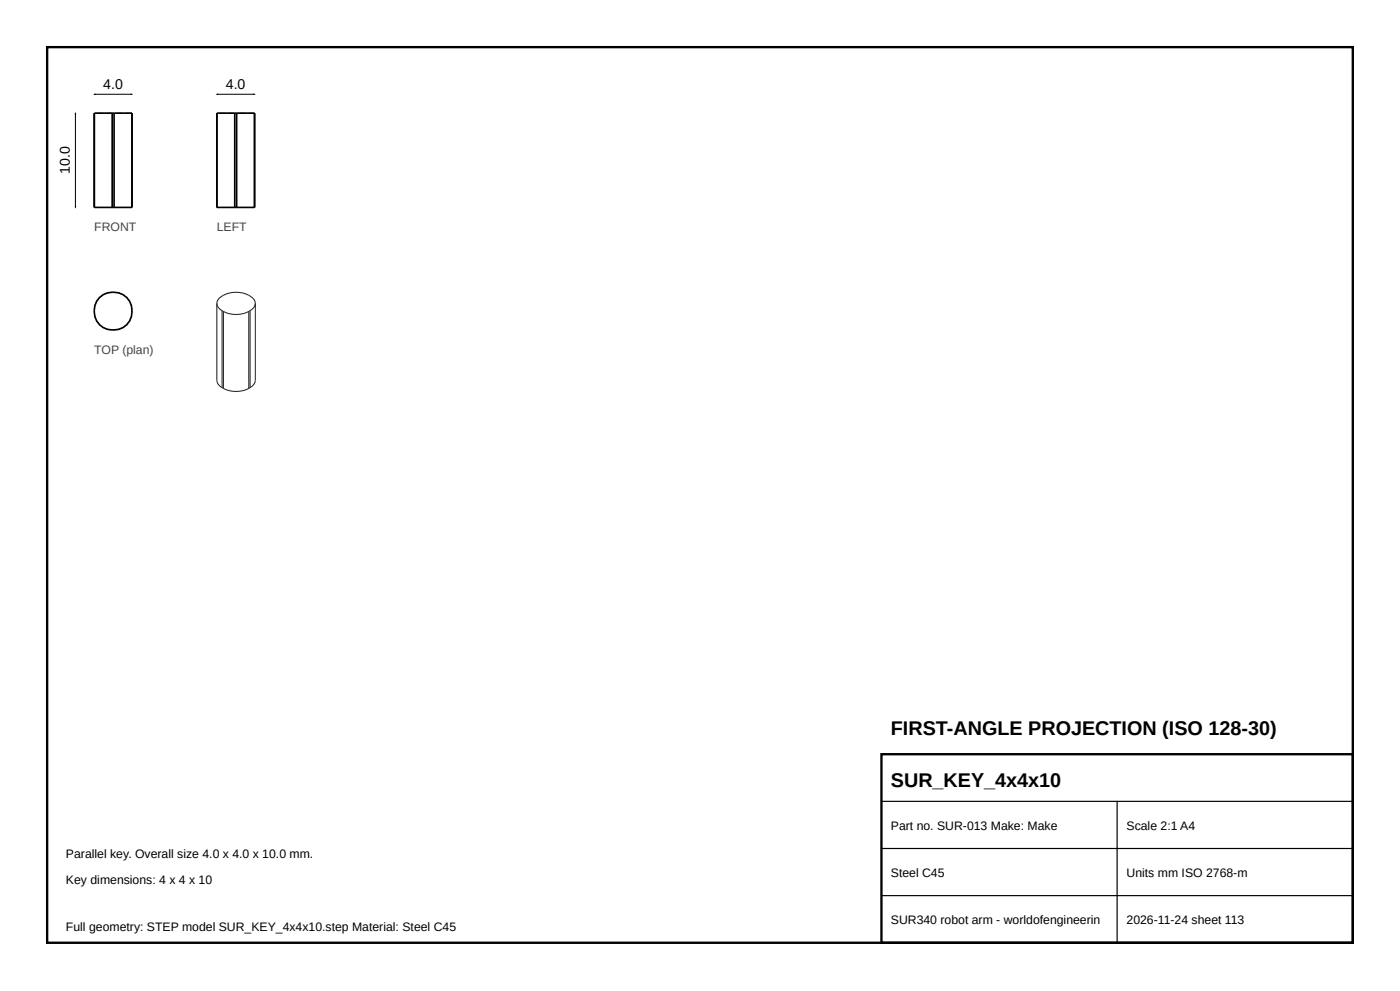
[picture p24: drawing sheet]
<svg xmlns="http://www.w3.org/2000/svg" width="297mm" height="210mm" viewBox="0 0 297 210" stroke-linecap="round" stroke-linejoin="round" font-family="sans-serif">
<defs><g id="words">
<g font-size="4.2">
<text x="189" y="156">FIRST-ANGLE PROJECTION (ISO 128-30)</text>
<text x="189" y="167">SUR_KEY_4x4x10</text>
</g>
<g font-size="3">
<text x="21.9" y="18.8">4.0</text>
<text x="47.9" y="18.8">4.0</text>
<text x="14.8" y="36.9" transform="rotate(-90 14.8 36.9)">10.0</text>
</g>
<g font-size="2.6" fill="#444">
<text x="20" y="49">FRONT</text>
<text x="46" y="49">LEFT</text>
<text x="20" y="75">TOP (plan)</text>
</g>
<g font-size="2.6">
<text x="189" y="176">Part no. SUR-013 Make: Make</text>
<text x="239" y="176">Scale 2:1 A4</text>
<text x="14" y="182">Parallel key. Overall size 4.0 x 4.0 x 10.0 mm.</text>
<text x="189" y="186">Steel C45</text>
<text x="239" y="186">Units mm ISO 2768-m</text>
<text x="14" y="187.5">Key dimensions: 4 x 4 x 10</text>
<text x="14" y="197.5">Full geometry: STEP model SUR_KEY_4x4x10.step Material: Steel C45</text>
<text x="189" y="196">SUR340 robot arm - worldofengineerin</text>
<text x="239" y="196">2026-11-24 sheet 113</text>
</g>
</g></defs>
<path d="M10 10h277v190h-277zM187 160h100v40h-100z" fill="none" stroke="#000" stroke-width=".5"/>
<path d="M187 170h100M187 180h100M237 170v30M187 190h100" fill="none" stroke="#000" stroke-width=".25"/>
<g fill="#555">
<path d="M23.8 43.9h.4v.2h-.4z"/>
<path d="M23.8 23.9h.4v.2h-.4z"/>
<path d="M26.8 43.9h1.2v.2h-1.2zM24.8 43.9h1.2v.2h-1.2z"/>
<path d="M26.8 23.9h1.2v.2h-1.2zM24.8 23.9h1.2v.2h-1.2z"/>
<path d="M22.6 43.9h1.2v.2h-1.2zM20.6 43.9h1.2v.2h-1.2z"/>
<path d="M22.6 23.9h1.2v.2h-1.2zM20.6 23.9h1.2v.2h-1.2z"/>
</g>
<path d="M23.8 24h-3.8v20h3.8M23.8 24h.4M23.8 24v20M24.2 24h3.8v20h-3.8M24.2 24v20M23.8 44h.4" fill="none" stroke="#000" stroke-width=".35"/>
<g fill="#555">
<path d="M23.8 69.9h.4v.2h-.4z"/>
<path d="M27.9 65.8h.2v.4h-.2z"/>
<path d="M23.8 61.9h.4v.2h-.4z"/>
<path d="M19.9 65.8h.2v.4h-.2z"/>
<path d="M24.2 69.9h1l.1-.2 .1 .2-1.2 .2zM26.1 69.4l.8-.5 .1-.2 .1 .1-.9 .8zM27.8 66.9l.2 .1v.2l-.4 .9-.2-.1 .5-.8z"/>
<path d="M27.7 64.7l.2-.1 .1 .2 .1 1h-.2v-1zM26.8 62.9l.8 .9-.2 .1-.5-.8-.2-.1zM25 62l1.1 .4-.1 .2-.8-.5-.3 .1z"/>
<path d="M22.6 62.1l1.2-.2v.2h-1l-.1 .2zM21.1 63l.7-.6 .1 .2-.8 .5-.1 .2-.1-.1zM20.4 63.9l.2 .1-.5 .8 .1 .3-.2-.1z"/>
<path d="M19.9 66.2h.2v1l.2 .1-.2 .1zM20.4 68.2l.2-.1 .5 .8 .2 .1-.1 .1zM22 69.4l.8 .5 .3-.1-.1 .2-1.1-.4z"/>
</g>
<circle cx="24" cy="66" r="4.1" fill="none" stroke="#000" stroke-width=".35"/>
<g fill="#555">
<path d="M49.8 43.9h.4v.2h-.4z"/>
<path d="M49.8 23.9h.4v.2h-.4z"/>
<path d="M52.8 43.9h1.2v.2h-1.2zM50.8 43.9h1.2v.2h-1.2z"/>
<path d="M52.8 23.9h1.2v.2h-1.2zM50.8 23.9h1.2v.2h-1.2z"/>
<path d="M48.6 43.9h1.2v.2h-1.2zM46.6 43.9h1.2v.2h-1.2z"/>
<path d="M48.6 23.9h1.2v.2h-1.2zM46.6 23.9h1.2v.2h-1.2z"/>
</g>
<path d="M49.8 24h-3.8v20h3.8M49.8 24h.4M49.8 24v20M50.2 24h3.8v20h-3.8M50.2 24v20M49.8 44h.4" fill="none" stroke="#000" stroke-width=".35"/>
<g fill="none" stroke="#222" stroke-width=".22">
<path d="M46 64.4a2.89 2.89 0 0 1 2.6-2.2 4.9 4.9 0 0 1 5.5 1.7l.1 .5M46 64.4v16.3a1.9 1.9 0 0 0 1.1 1.5M46 64.4a1.9 1.9 0 0 0 1.1 1.5M47.1 65.9l.3 .2M47.1 65.9v16.3M47.4 66.1a5.9 5.9 0 0 0 5.4 0M47.4 66.1v16.3M52.8 66.1v16.3M53.1 65.9l-.3 .2M53.1 65.9v16.3M54.2 64.4v16.3a1.9 1.9 0 0 1-1.1 1.5M54.2 64.4a1.9 1.9 0 0 1-1.1 1.5"/>
<path d="M47.1 82.2l.3 .2M47.4 82.4a5.9 5.9 0 0 0 5.4 0M53.1 82.2l-.3 .2"/>
</g>
<path d="M20 20h8M46 20h8M16 24v20" fill="none" stroke="#000" stroke-width=".21"/>
<path d="M27.7 19.8l.6 .2-.6 .2zM53.7 19.8l.6 .2-.6 .2zM16 23.7l.2 .6h-.4zM19.7 20l.6-.2v.4zM45.7 20l.6-.2v.4zM15.8 43.7h.4l-.2 .6z" fill="#000"/>
<use href="#words"/>
</svg>
